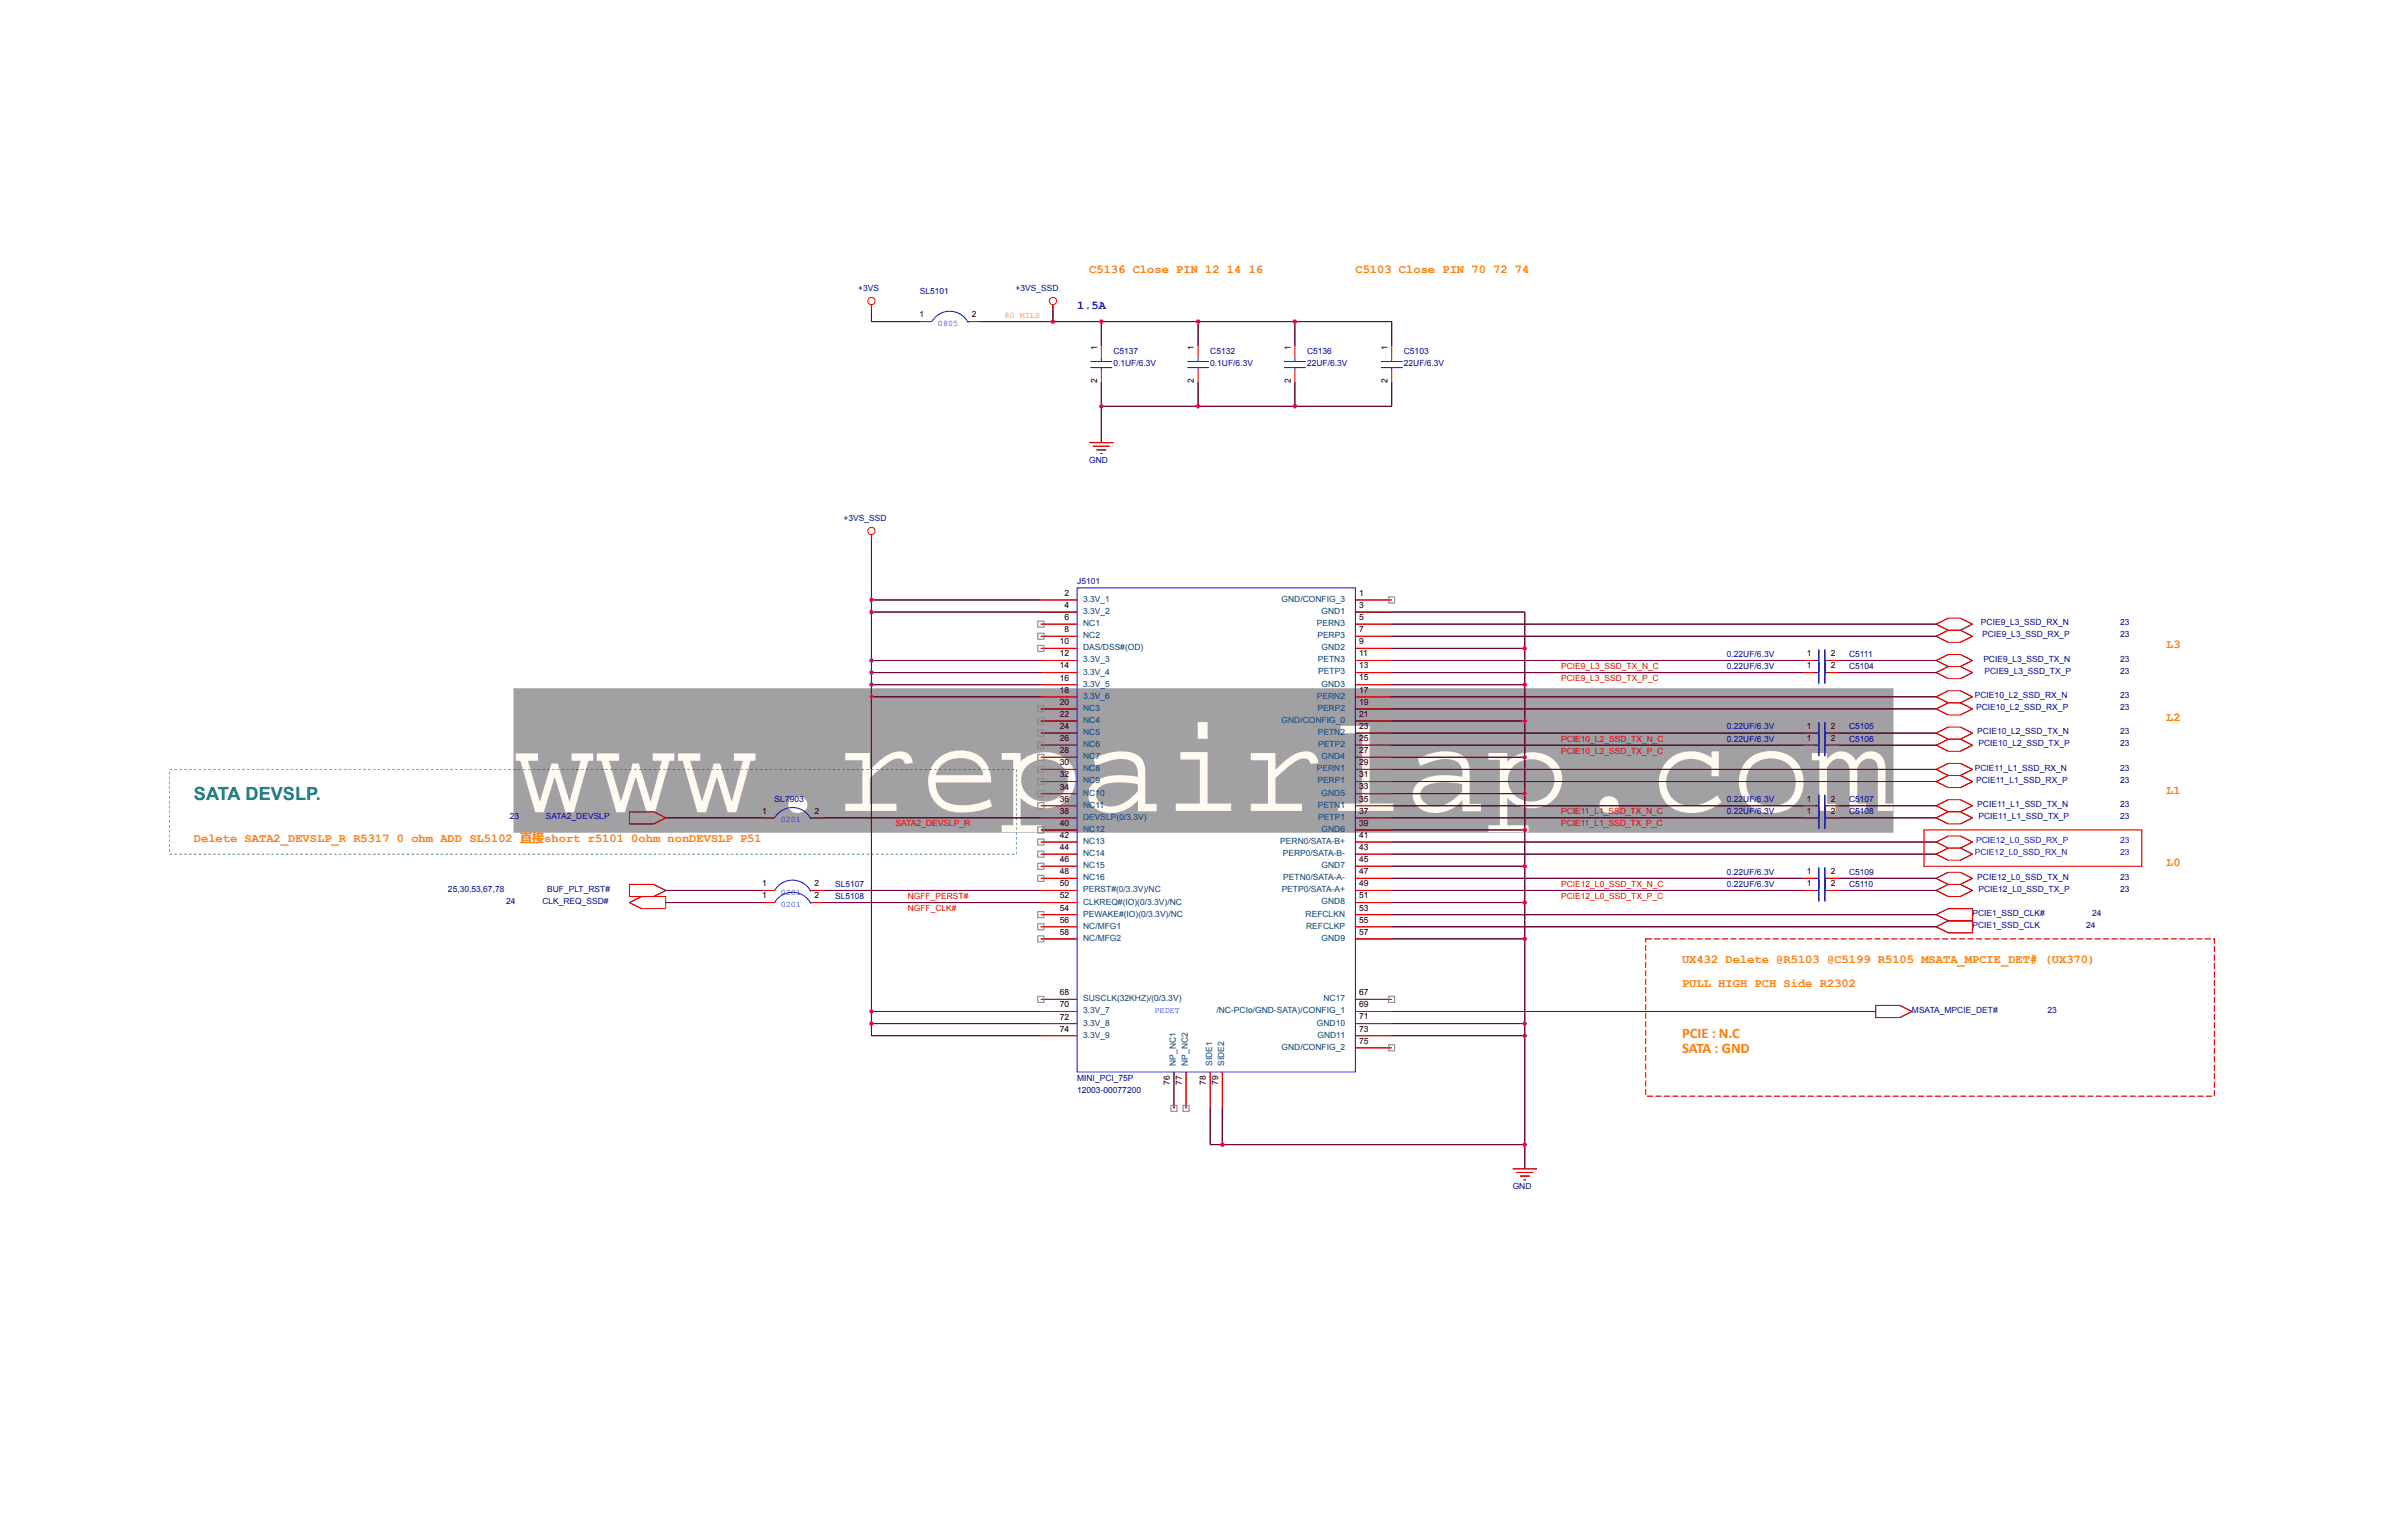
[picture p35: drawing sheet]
<svg xmlns="http://www.w3.org/2000/svg" width="220mm" height="139mm" viewBox="0 0 220 139" stroke-linecap="round" stroke-linejoin="round" font-family="sans-serif">
<defs><g id="words">
<text font-size="12.3" fill="#fffbf0" x="46.9" y="74">www.repairlap.com</text>
<text font-size="1.7" fill="#008080" x="17.7" y="73">SATA DEVSLP.</text>
<g font-size="1.3" fill="#ff8000">
<text x="153.6" y="94.8">PCIE : N.C</text>
<text x="153.6" y="96.1">SATA : GND</text>
</g>
<text font-size="1.1" fill="#00f" x="98.4" y="28.3">1.5A</text>
<g font-size="1.1" fill="#ff8000">
<text x="99.5" y="24.9">C5136 Close PIN 12 14 16</text>
<text x="123.8" y="24.9">C5103 Close PIN 70 72 74</text>
<text x="197.8" y="59.2">L3</text>
<text x="197.8" y="65.8">L2</text>
<text x="17.7" y="76.9">Delete SATA2_DEVSLP_R R5317 0 ohm ADD SL5102 直接short r5101 0ohm nonDEVSLP P51</text>
<text x="197.8" y="72.5">L1</text>
<text x="197.8" y="79.1">L0</text>
<text x="153.6" y="87.9">UX432 Delete @R5103 @C5199 R5105 MSATA_MPCIE_DET# (UX370)</text>
<text x="153.6" y="90.1">PULL HIGH PCH Side R2302</text>
</g>
<g font-size=".8" fill="#0000a0">
<text x="78.4" y="26.6">+3VS</text>
<text x="84" y="26.8">SL5101</text>
<text x="92.7" y="26.6">+3VS_SSD</text>
<text x="101.7" y="32.3">C5137</text>
<text x="101.7" y="33.4">0.1UF/6.3V</text>
<text x="110.5" y="32.3">C5132</text>
<text x="110.5" y="33.4">0.1UF/6.3V</text>
<text x="119.4" y="32.3">C5136</text>
<text x="119.4" y="33.4">22UF/6.3V</text>
<text x="128.2" y="32.3">C5103</text>
<text x="128.2" y="33.4">22UF/6.3V</text>
<text x="77" y="47.6">+3VS_SSD</text>
<text x="99.5" y="42.3">GND</text>
<text x="98.4" y="53.3">J5101</text>
<text x="157.7" y="60">0.22UF/6.3V</text>
<text x="168.9" y="60">C5111</text>
<text x="180.9" y="57.1">PCIE9_L3_SSD_RX_N</text>
<text x="181" y="58.2">PCIE9_L3_SSD_RX_P</text>
<text x="193.6" y="57.1">23</text>
<text x="193.6" y="58.2">23</text>
<text x="157.7" y="61.1">0.22UF/6.3V</text>
<text x="168.9" y="61.1">C5104</text>
<text x="180.4" y="63.7">PCIE10_L2_SSD_RX_N</text>
<text x="180.5" y="64.8">PCIE10_L2_SSD_RX_P</text>
<text x="181.1" y="60.4">PCIE9_L3_SSD_TX_N</text>
<text x="181.2" y="61.5">PCIE9_L3_SSD_TX_P</text>
<text x="193.6" y="61.5">23</text>
<text x="193.6" y="64.8">23</text>
<text x="193.6" y="60.4">23</text>
<text x="193.6" y="63.7">23</text>
<text x="157.7" y="67.7">0.22UF/6.3V</text>
<text x="157.7" y="66.6">0.22UF/6.3V</text>
<text x="168.9" y="67.7">C5106</text>
<text x="168.9" y="66.6">C5105</text>
<text x="180.4" y="70.4">PCIE11_L1_SSD_RX_N</text>
<text x="180.5" y="71.5">PCIE11_L1_SSD_RX_P</text>
<text x="180.6" y="67">PCIE10_L2_SSD_TX_N</text>
<text x="180.7" y="68.1">PCIE10_L2_SSD_TX_P</text>
<text x="193.6" y="71.5">23</text>
<text x="193.6" y="68.1">23</text>
<text x="193.6" y="70.4">23</text>
<text x="193.6" y="67">23</text>
<text x="46.5" y="74.8">23</text>
<text x="49.9" y="74.8">SATA2_DEVSLP</text>
<text x="70.7" y="73.2">SL7903</text>
<text x="157.7" y="73.2">0.22UF/6.3V</text>
<text x="157.7" y="74.3">0.22UF/6.3V</text>
<text x="168.9" y="73.2">C5107</text>
<text x="168.9" y="74.3">C5108</text>
<text x="180.6" y="73.7">PCIE11_L1_SSD_TX_N</text>
<text x="180.7" y="74.8">PCIE11_L1_SSD_TX_P</text>
<text x="193.6" y="74.8">23</text>
<text x="193.6" y="73.7">23</text>
<text x="40.9" y="81.4">25,30,53,67,78</text>
<text x="46.2" y="82.5">24</text>
<text x="49.5" y="82.5">CLK_REQ_SSD#</text>
<text x="50" y="81.4">BUF_PLT_RST#</text>
<text x="76.3" y="82.1">SL5108</text>
<text x="76.3" y="81">SL5107</text>
<text x="157.7" y="79.9">0.22UF/6.3V</text>
<text x="157.7" y="81">0.22UF/6.3V</text>
<text x="168.9" y="79.9">C5109</text>
<text x="168.9" y="81">C5110</text>
<text x="180.1" y="83.6">PCIE1_SSD_CLK#</text>
<text x="180.6" y="80.3">PCIE12_L0_SSD_TX_N</text>
<text x="180.7" y="81.4">PCIE12_L0_SSD_TX_P</text>
<text x="191.1" y="83.6">24</text>
<text x="193.6" y="81.4">23</text>
<text x="193.6" y="80.3">23</text>
<text x="180.1" y="84.7">PCIE1_SSD_CLK</text>
<text x="190.5" y="84.7">24</text>
<text x="174.6" y="92.5">MSATA_MPCIE_DET#</text>
<text x="187" y="92.5">23</text>
<text x="98.4" y="98.6">MINI_PCI_75P</text>
<text x="98.4" y="99.7">12003-00077200</text>
<text x="138.2" y="108.6">GND</text>
</g>
<g font-size=".8">
<text x="84" y="29">1</text>
<text x="88.8" y="29">2</text>
<text x="100.2" y="34.9" transform="rotate(-90 100.2 34.9)">2</text>
<text x="100.2" y="32" transform="rotate(-90 100.2 32)">1</text>
<text x="109" y="34.9" transform="rotate(-90 109 34.9)">2</text>
<text x="109" y="32" transform="rotate(-90 109 32)">1</text>
<text x="117.9" y="34.9" transform="rotate(-90 117.9 34.9)">2</text>
<text x="117.9" y="32" transform="rotate(-90 117.9 32)">1</text>
<text x="126.7" y="34.9" transform="rotate(-90 126.7 34.9)">2</text>
<text x="126.7" y="32" transform="rotate(-90 126.7 32)">1</text>
<text x="96.8" y="58.8">10</text>
<text x="96.8" y="59.9">12</text>
<text x="97.2" y="54.4">2</text>
<text x="97.2" y="55.5">4</text>
<text x="97.2" y="56.6">6</text>
<text x="97.2" y="57.7">8</text>
<text x="124.1" y="54.4">1</text>
<text x="124.1" y="55.5">3</text>
<text x="124.1" y="56.6">5</text>
<text x="124.1" y="57.7">7</text>
<text x="124.1" y="58.8">9</text>
<text x="124.1" y="59.9">11</text>
<text x="165" y="59.9">1</text>
<text x="167.2" y="59.9">2</text>
<text x="96.8" y="61">14</text>
<text x="96.8" y="62.1">16</text>
<text x="96.8" y="63.2">18</text>
<text x="96.8" y="64.3">20</text>
<text x="96.8" y="65.4">22</text>
<text x="124.1" y="61">13</text>
<text x="124.1" y="62.1">15</text>
<text x="124.1" y="63.2">17</text>
<text x="124.1" y="64.3">19</text>
<text x="124.1" y="65.4">21</text>
<text x="165" y="61">1</text>
<text x="167.2" y="61">2</text>
<text x="96.8" y="66.5">24</text>
<text x="96.8" y="67.7">26</text>
<text x="96.8" y="68.8">28</text>
<text x="96.8" y="69.9">30</text>
<text x="96.8" y="71">32</text>
<text x="124.1" y="66.5">23</text>
<text x="124.1" y="67.6">25</text>
<text x="124.1" y="68.8">27</text>
<text x="124.1" y="69.9">29</text>
<text x="124.1" y="71">31</text>
<text x="165" y="67.6">1</text>
<text x="165" y="66.5">1</text>
<text x="167.2" y="67.6">2</text>
<text x="167.2" y="66.5">2</text>
<text x="69.6" y="74.3">1</text>
<text x="74.4" y="74.3">2</text>
<text x="96.8" y="72.1">34</text>
<text x="96.8" y="73.2">36</text>
<text x="96.8" y="74.3">38</text>
<text x="96.8" y="75.4">40</text>
<text x="96.8" y="76.5">42</text>
<text x="96.8" y="77.6">44</text>
<text x="124.1" y="72.1">33</text>
<text x="124.1" y="73.2">35</text>
<text x="124.1" y="74.3">37</text>
<text x="124.1" y="75.4">39</text>
<text x="124.1" y="76.5">41</text>
<text x="124.1" y="77.6">43</text>
<text x="165" y="73.2">1</text>
<text x="165" y="74.3">1</text>
<text x="167.2" y="73.2">2</text>
<text x="167.2" y="74.3">2</text>
<text x="69.6" y="82">1</text>
<text x="69.6" y="80.9">1</text>
<text x="74.4" y="82">2</text>
<text x="74.4" y="80.9">2</text>
<text x="96.8" y="78.7">46</text>
<text x="96.8" y="79.8">48</text>
<text x="96.8" y="80.9">50</text>
<text x="96.8" y="82">52</text>
<text x="96.8" y="83.1">54</text>
<text x="124.1" y="78.7">45</text>
<text x="124.1" y="79.8">47</text>
<text x="124.1" y="80.9">49</text>
<text x="124.1" y="82">51</text>
<text x="124.1" y="83.1">53</text>
<text x="165" y="79.8">1</text>
<text x="165" y="80.9">1</text>
<text x="167.2" y="79.8">2</text>
<text x="167.2" y="80.9">2</text>
<text x="96.8" y="84.2">56</text>
<text x="96.8" y="85.3">58</text>
<text x="124.1" y="84.2">55</text>
<text x="124.1" y="85.3">57</text>
<text x="96.8" y="90.9">68</text>
<text x="96.8" y="92">70</text>
<text x="96.8" y="93.1">72</text>
<text x="96.8" y="94.2">74</text>
<text x="124.1" y="90.9">67</text>
<text x="124.1" y="92">69</text>
<text x="124.1" y="93.1">71</text>
<text x="124.1" y="94.2">73</text>
<text x="124.1" y="95.3">75</text>
<text x="106.8" y="99.1" transform="rotate(-90 106.8 99.1)">76</text>
<text x="107.9" y="99.1" transform="rotate(-90 107.9 99.1)">77</text>
<text x="110.1" y="99.1" transform="rotate(-90 110.1 99.1)">78</text>
<text x="111.2" y="99.1" transform="rotate(-90 111.2 99.1)">79</text>
</g>
<g font-size=".8" fill="#00f">
<text x="85.7" y="29.7">0805</text>
<text x="71.3" y="75">0201</text>
<text x="180.5" y="77">PCIE12_L0_SSD_RX_P</text>
<text x="193.6" y="77">23</text>
<text x="71.3" y="82.8">0201</text>
<text x="71.3" y="81.7">0201</text>
<text x="180.4" y="78.1">PCIE12_L0_SSD_RX_N</text>
<text x="193.6" y="78.1">23</text>
<text x="105.4" y="92.5">PEDET</text>
</g>
<text font-size=".8" fill="#ff8000" x="91.7" y="29">80 MILS</text>
<g font-size=".8" fill="#004080">
<text x="98.9" y="59.4">DAS/DSS#(OD)</text>
<text x="98.9" y="54.9">3.3V_1</text>
<text x="98.9" y="56">3.3V_2</text>
<text x="98.9" y="57.2">NC1</text>
<text x="98.9" y="58.3">NC2</text>
<text x="117" y="54.9">GND/CONFIG_3</text>
<text x="120.3" y="57.1">PERN3</text>
<text x="120.3" y="58.3">PERP3</text>
<text x="120.7" y="56">GND1</text>
<text x="120.7" y="59.4">GND2</text>
<text x="98.9" y="60.5">3.3V_3</text>
<text x="98.9" y="61.6">3.3V_4</text>
<text x="98.9" y="62.7">3.3V_5</text>
<text x="98.9" y="63.8">3.3V_6</text>
<text x="98.9" y="64.9">NC3</text>
<text x="98.9" y="66">NC4</text>
<text x="117" y="66">GND/CONFIG_0</text>
<text x="120.3" y="63.8">PERN2</text>
<text x="120.3" y="64.9">PERP2</text>
<text x="120.4" y="60.5">PETN3</text>
<text x="120.4" y="61.6">PETP3</text>
<text x="120.7" y="62.7">GND3</text>
<text x="98.9" y="67.1">NC5</text>
<text x="98.9" y="68.2">NC6</text>
<text x="98.9" y="69.3">NC7</text>
<text x="98.9" y="70.4">NC8</text>
<text x="98.9" y="71.5">NC9</text>
<text x="120.3" y="70.4">PERN1</text>
<text x="120.3" y="71.5">PERP1</text>
<text x="120.4" y="67.1">PETN2</text>
<text x="120.4" y="68.2">PETP2</text>
<text x="120.7" y="69.3">GND4</text>
<text x="98.9" y="72.6">NC10</text>
<text x="98.9" y="73.7">NC11</text>
<text x="98.9" y="74.8">DEVSLP(0/3.3V)</text>
<text x="98.9" y="75.9">NC12</text>
<text x="98.9" y="77">NC13</text>
<text x="116.9" y="77">PERN0/SATA-B+</text>
<text x="120.4" y="73.7">PETN1</text>
<text x="120.4" y="74.8">PETP1</text>
<text x="120.7" y="72.6">GND5</text>
<text x="120.7" y="75.9">GND6</text>
<text x="98.9" y="78.2">NC14</text>
<text x="98.9" y="79.3">NC15</text>
<text x="98.9" y="80.4">NC16</text>
<text x="98.9" y="81.5">PERST#(0/3.3V)/NC</text>
<text x="98.9" y="82.6">CLKREQ#(IO)(0/3.3V)/NC</text>
<text x="98.9" y="83.7">PEWAKE#(IO)(0/3.3V)/NC</text>
<text x="117.1" y="81.5">PETP0/SATA-A+</text>
<text x="117.2" y="78.1">PERP0/SATA-B-</text>
<text x="117.2" y="80.4">PETN0/SATA-A-</text>
<text x="119.2" y="83.7">REFCLKN</text>
<text x="120.7" y="79.3">GND7</text>
<text x="120.7" y="82.6">GND8</text>
<text x="98.9" y="84.8">NC/MFG1</text>
<text x="98.9" y="85.9">NC/MFG2</text>
<text x="119.3" y="84.8">REFCLKP</text>
<text x="120.7" y="85.9">GND9</text>
<text x="98.9" y="91.4">SUSCLK(32KHZ)/(0/3.3V)</text>
<text x="98.9" y="92.5">3.3V_7</text>
<text x="98.9" y="93.6">3.3V_8</text>
<text x="98.9" y="94.7">3.3V_9</text>
<text x="111.1" y="92.5">/NC-PCIo/GND-SATA)/CONFIG_1</text>
<text x="117" y="95.8">GND/CONFIG_2</text>
<text x="120.3" y="93.6">GND10</text>
<text x="120.3" y="94.7">GND11</text>
<text x="120.9" y="91.4">NC17</text>
<text x="107.4" y="97.3" transform="rotate(-90 107.4 97.3)">NP_NC1</text>
<text x="108.5" y="97.3" transform="rotate(-90 108.5 97.3)">NP_NC2</text>
<text x="110.7" y="97.3" transform="rotate(-90 110.7 97.3)">SIDE1</text>
<text x="111.8" y="97.3" transform="rotate(-90 111.8 97.3)">SIDE2</text>
</g>
<g font-size=".8" fill="#f00">
<text x="142.6" y="62.2">PCIE9_L3_SSD_TX_P_C</text>
<text x="142.6" y="61.1">PCIE9_L3_SSD_TX_N_C</text>
<text x="142.6" y="67.7">PCIE10_L2_SSD_TX_N_C</text>
<text x="142.6" y="68.8">PCIE10_L2_SSD_TX_P_C</text>
<text x="81.8" y="75.4">SATA2_DEVSLP_R</text>
<text x="142.6" y="74.3">PCIE11_L1_SSD_TX_N_C</text>
<text x="142.6" y="75.4">PCIE11_L1_SSD_TX_P_C</text>
<text x="82.9" y="82.1">NGFF_PERST#</text>
<text x="82.9" y="83.2">NGFF_CLK#</text>
<text x="142.6" y="81">PCIE12_L0_SSD_TX_N_C</text>
<text x="142.6" y="82.1">PCIE12_L0_SSD_TX_P_C</text>
</g>
</g></defs>
<path d="M46.9 62.9h126v13.1h-126z" fill="#a1a1a3" stroke="#a1a1a3" stroke-width=".09"/>
<g fill="none" stroke="#00f" stroke-width=".09">
<path d="M85.1 29.4a1.88 1.88 0 0 1 3.3 .1M99.6 33h2M99.6 33.6h2M100.6 32.7v.3M100.6 33.6v.2M108.4 33h2M108.4 33.6h2M109.4 32.7v.3M109.4 33.6v.2M117.3 33h2M117.3 33.6h2M118.3 32.7v.3"/>
<path d="M118.3 33.6v.2M126.1 33h2M126.1 33.6h2M127.1 32.7v.3M127.1 33.6v.2M98.4 53.7h25.4v44.2h-25.4zM166.1 59.3v3.1M166.7 59.3v3.1M70.7 74.7a1.88 1.88 0 0 1 3.4 .1M165.8 68h.3M165.8 60.3h.3M165.8 73.6h.3"/>
<path d="M165.8 61.4h.3M165.8 74.7h.3M165.8 66.9h.3M166.1 65.9v3.1M166.1 72.6v3.1M166.1 79.2v3.1M166.7 65.9v3.1M166.7 72.6v3.1M166.7 79.2v3.1M166.7 68h.2M166.7 60.3h.2M166.7 73.6h.2"/>
<path d="M166.7 61.4h.2M166.7 74.7h.2M166.7 66.9h.2M70.7 82.4a1.88 1.88 0 0 1 3.4 .1M70.7 81.3a1.88 1.88 0 0 1 3.4 .1M165.8 80.2h.3M165.8 81.3h.3M166.7 80.2h.2M166.7 81.3h.2"/>
</g>
<g fill="#000">
<path d="M79.6 28.3v1.1zM79.6 27.8v.5zM84 29.4h1.1zM88.4 29.4h1.1zM96.2 28.3v1.1zM96.2 27.8v.5zM79.6 54.8v1.1zM79.6 48.8v.4zM99.8 40.7h1.6zM100.5 41.4h.2zM100.1 41.1h.9zM176.8 57l1.1-.6z"/>
<path d="M176.8 58.1l1.1-.6zM176.8 57l1.1 .5zM176.8 58.1l1.1 .5zM179 56.4l1.1 .6zM179 57.5l1.1 .6zM179 59.7l1.1 .6zM179 57.5l1.1-.5zM179 58.6l1.1-.5zM57.5 74.1v1.1zM59.7 74.1l1.1 .6zM59.7 75.2l1.1-.5zM69.6 74.7h1.1z"/>
<path d="M74.1 74.7h1.1zM79.6 62.5v1.1zM79.6 61.4v1.1zM79.6 60.3v1.1zM164.7 68h1.1zM164.7 60.3h1.1zM164.7 73.6h1.1zM164.7 61.4h1.1zM164.7 74.7h1.1zM164.7 66.9h1.1zM166.1 67v2zM165.8 68h.3z"/>
<path d="M166.1 59.3v2zM165.8 60.3h.3zM166.1 72.6v2zM165.8 73.6h.3zM166.1 60.4v2zM165.8 61.4h.3zM166.1 73.7v2zM165.8 74.7h.3zM166.1 65.9v2zM165.8 66.9h.3zM166.7 67v2zM166.7 68h.2z"/>
<path d="M166.7 59.3v2zM166.7 60.3h.2zM166.7 72.6v2zM166.7 73.6h.2zM166.7 60.4v2zM166.7 61.4h.2zM166.7 73.7v2zM166.7 74.7h.2zM166.7 65.9v2zM166.7 66.9h.2zM166.9 68h1.1zM166.9 60.3h1.1z"/>
<path d="M166.9 73.6h1.1zM166.9 61.4h1.1zM166.9 74.7h1.1zM166.9 66.9h1.1zM176.8 70.2l1.1-.5zM176.8 71.3l1.1-.5zM176.8 73.6l1.1-.6zM176.8 74.7l1.1-.6zM176.8 76.9l1.1-.6zM176.8 78l1.1-.6zM176.8 60.3l1.1-.6zM176.8 61.4l1.1-.6z"/>
<path d="M176.8 63.6l1.1-.5zM176.8 64.7l1.1-.5zM176.8 66.9l1.1-.5zM176.8 68l1.1-.5zM176.8 70.2l1.1 .6zM176.8 71.3l1.1 .6zM176.8 73.6l1.1 .5zM176.8 74.7l1.1 .5zM176.8 76.9l1.1 .5zM176.8 78l1.1 .5zM176.8 60.3l1.1 .5zM176.8 61.4l1.1 .6z"/>
<path d="M176.8 63.6l1.1 .6zM176.8 64.7l1.1 .6zM176.8 66.9l1.1 .6zM176.8 68l1.1 .6zM179 69.7l1.1 .5zM179 70.8l1.1 .5zM179 73l1.1 .6zM179 74.1l1.1 .6zM179 76.3l1.1 .6zM179 77.4l1.1 .6zM179 79.6l1.1 .6zM179 60.8l1.1 .6z"/>
<path d="M179 63.1l1.1 .5zM179 64.2l1.1 .5zM179 66.4l1.1 .5zM179 67.5l1.1 .5zM179 70.8l1.1-.6zM179 71.9l1.1-.6zM179 74.1l1.1-.5zM179 75.2l1.1-.5zM179 77.4l1.1-.5zM179 78.5l1.1-.5zM179 60.8l1.1-.5zM179 62l1.1-.6z"/>
<path d="M179 64.2l1.1-.6zM179 65.3l1.1-.6zM179 67.5l1.1-.6zM179 68.6l1.1-.6zM57.5 80.7v1.1zM57.5 82.4l1.1-.6zM57.5 82.4l1.1 .5zM59.7 80.7l1.1 .6zM59.7 81.8l1.1-.5zM69.6 82.4h1.1zM69.6 81.3h1.1zM74.1 82.4h1.1z"/>
<path d="M74.1 81.3h1.1zM79.6 92.3v1.1zM79.6 93.4v1.2zM139.3 93.4v1.2zM164.7 80.2h1.1zM164.7 81.3h1.1zM166.1 79.2v2zM165.8 80.2h.3zM166.1 80.3v2zM165.8 81.3h.3zM166.7 79.2v2zM166.7 80.2h.2z"/>
<path d="M166.7 80.3v2zM166.7 81.3h.2zM166.9 80.2h1.1zM166.9 81.3h1.1zM171.3 91.8v1.1zM173.5 91.8l1.1 .5zM173.5 92.9l1.1-.6zM176.8 80.2l1.1-.6zM176.8 81.3l1.1-.6zM176.8 83.5l1.1 .6zM176.8 84.6l1.1 .6zM176.8 80.2l1.1 .5z"/>
<path d="M176.8 81.3l1.1 .5zM176.8 83.5l1.1-.6zM176.8 84.6l1.1-.5zM179 80.7l1.1 .6zM179 80.7l1.1-.5zM179 81.8l1.1-.5zM180.1 82.9v1.2zM180.1 84.1v1.1zM110.5 104.5h1.1zM138.5 107h1.5zM139.1 107.7h.3zM138.8 107.4h.9z"/>
</g>
<g fill="none" stroke="#f00" stroke-width=".09">
<path d="M79.6 27.8v.5M84 29.4h1.1M88.4 29.4h1.1M96.2 27.8v.5M100.6 31.6v1.1M100.6 33.8v1.1M109.4 31.6v1.1M109.4 33.8v1.1M118.3 31.6v1.1M118.3 33.8v1.1M127.1 31.6v1.1M127.1 33.8v1.1"/>
<path d="M79.6 48.8v.4M95.1 54.8h3.3M95.1 55.9h3.3M95.1 57h3.3M95.1 58.1h3.3M95.1 59.2h3.3M99.5 40.4h2.2M99.8 40.7h1.6M100.1 41.1h.9M100.5 41.4h.2M123.8 54.8h3.3M123.8 55.9h3.3"/>
<path d="M123.8 57h3.3M123.8 58.1h3.3M123.8 59.2h3.3M176.8 57l1.1-.6h1.1l1.1 .6-1.1 .5h-1.1zM176.8 58.1l1.1-.6h1.1l1.1 .6-1.1 .5h-1.1zM57.5 74.1h2.2l1.1 .6-1.1 .5h-2.2zM69.6 74.7h1.1M74.1 74.7h1.1M95.1 68h3.3M95.1 60.3h3.3M95.1 61.4h3.3M95.1 62.5h3.3"/>
<path d="M95.1 63.6h3.3M95.1 64.7h3.3M95.1 65.8h3.3M95.1 66.9h3.3M95.1 69.1h3.3M95.1 70.2h3.3M95.1 71.3h3.3M95.1 72.5h3.3M95.1 73.6h3.3M95.1 74.7h3.3M95.1 75.8h3.3M95.1 76.9h3.3"/>
<path d="M95.1 78h3.3M95.1 79.1h3.3M123.8 68h3.3M123.8 60.3h3.3M123.8 61.4h3.3M123.8 62.5h3.3M123.8 63.6h3.3M123.8 64.7h3.3M123.8 65.8h3.3M123.8 66.9h3.3M123.8 69.1h3.3M123.8 70.2h3.3"/>
<path d="M123.8 71.3h3.3M123.8 72.5h3.3M123.8 73.6h3.3M123.8 74.7h3.3M123.8 75.8h3.3M123.8 76.9h3.3M123.8 78h3.3M123.8 79.1h3.3M164.7 68h1.1M164.7 60.3h1.1M164.7 61.4h1.1M164.7 66.9h1.1"/>
<path d="M164.7 73.6h1.1M164.7 74.7h1.1M166.9 68h1.1M166.9 60.3h1.1M166.9 61.4h1.1M166.9 66.9h1.1M166.9 73.6h1.1M166.9 74.7h1.1M176.8 70.2l1.1-.5h1.1l1.1 .5-1.1 .6h-1.1zM176.8 71.3l1.1-.5h1.1l1.1 .5-1.1 .6h-1.1zM176.8 73.6l1.1-.6h1.1l1.1 .6-1.1 .5h-1.1zM176.8 74.7l1.1-.6h1.1l1.1 .6-1.1 .5h-1.1z"/>
<path d="M176.8 76.9l1.1-.6h1.1l1.1 .6-1.1 .5h-1.1zM176.8 78l1.1-.6h1.1l1.1 .6-1.1 .5h-1.1zM176.8 60.3l1.1-.6h1.1l1.1 .6-1.1 .5h-1.1zM176.8 61.4l1.1-.6h1.1l1.1 .6-1.1 .6h-1.1zM176.8 63.6l1.1-.5h1.1l1.1 .5-1.1 .6h-1.1zM176.8 64.7l1.1-.5h1.1l1.1 .5-1.1 .6h-1.1zM176.8 66.9l1.1-.5h1.1l1.1 .5-1.1 .6h-1.1zM176.8 68l1.1-.5h1.1l1.1 .5-1.1 .6h-1.1zM57.5 80.7h2.2l1.1 .6-1.1 .5h-2.2zM57.5 82.4l1.1-.6h2.2v1.1h-2.2zM69.6 82.4h1.1M69.6 81.3h1.1"/>
<path d="M74.1 82.4h1.1M74.1 81.3h1.1M95.1 82.4h3.3M95.1 80.2h3.3M95.1 81.3h3.3M95.1 83.5h3.3M95.1 84.6h3.3M95.1 85.7h3.3M95.1 91.2h3.3M95.1 92.3h3.3M95.1 93.4h3.3M95.1 94.6h3.3"/>
<path d="M107.2 97.9v3.3M108.3 97.9v3.3M110.5 97.9v3.3M111.6 97.9v3.3M123.8 82.4h3.3M123.8 80.2h3.3M123.8 81.3h3.3M123.8 83.5h3.3M123.8 84.6h3.3M123.8 85.7h3.3M123.8 91.2h3.3M123.8 92.3h3.3"/>
<path d="M123.8 93.4h3.3M123.8 94.6h3.3M123.8 95.7h3.3M164.7 80.2h1.1M164.7 81.3h1.1M166.9 80.2h1.1M166.9 81.3h1.1M171.3 91.8h2.2l1.1 .5-1.1 .6h-2.2zM176.8 80.2l1.1-.6h1.1l1.1 .6-1.1 .5h-1.1zM176.8 81.3l1.1-.6h1.1l1.1 .6-1.1 .5h-1.1zM176.8 83.5l1.1-.6h2.2v2.3h-2.2l-1.1-.6 1.1-.5zM177.9 84.1h2.2"/>
<path d="M138.2 106.7h2.2M138.5 107h1.5M138.8 107.4h.9M139.1 107.7h.3"/>
<circle cx="79.6" cy="27.5" r=".33"/>
<circle cx="96.2" cy="27.5" r=".33"/>
<circle cx="79.6" cy="48.5" r=".33"/>
</g>
<g fill="none" stroke="#000" stroke-width=".09">
<path d="M79.6 29.4h4.4M89.5 29.4h37.6v2.2M100.6 29.4v2.2M100.6 34.9v5.5M109.4 29.4v2.2M109.4 34.9v2.2M118.3 29.4v2.2M118.3 34.9v2.2M127.1 34.9v2.2h-26.5M79.6 49.2v5.6h18.8M95.1 57h3.3M95.1 58.1h3.3"/>
<path d="M95.1 59.2h3.3M98.4 55.9h-18.8v4.4h18.8M99.5 40.4h2.2M123.8 54.8h3.3M123.8 55.9h15.5v37.5h-15.5M139.3 59.2h-15.5M176.8 57h-53M176.8 58.1h-53M57.5 74.1h2.2M57.5 75.2h2.2M60.8 74.7h8.8M75.2 74.7h23.2"/>
<path d="M79.6 61.4h18.8M79.6 62.5h18.8M95.1 64.7h3.3M95.1 65.8h3.3M95.1 66.9h3.3M95.1 68h3.3M95.1 69.1h3.3M95.1 70.2h3.3M95.1 71.3h3.3M95.1 72.5h3.3M95.1 73.6h3.3M95.1 75.8h3.3"/>
<path d="M95.1 76.9h3.3M95.1 78h3.3M95.1 79.1h3.3M98.4 63.6h-18.8v28.7h18.8M139.3 62.5h-15.5M139.3 65.8h-15.5M139.3 69.1h-15.5M139.3 72.5h-15.5M139.3 75.8h-15.5M139.3 79.1h-15.5M164.7 60.3h-40.9M164.7 61.4h-40.9"/>
<path d="M164.7 66.9h-40.9M164.7 68h-40.9M164.7 73.6h-40.9M164.7 74.7h-40.9M168 60.3h8.8M168 61.4h8.8M168 66.9h8.8M168 68h8.8M168 73.6h8.8M168 74.7h8.8M176.8 63.6h-53M176.8 64.7h-53"/>
<path d="M176.8 70.2h-53M176.8 71.3h-53M176.8 76.9h-53M176.8 78h-53M57.5 80.7h2.2M57.5 81.8h2.2M60.8 81.3h8.8M60.8 82.4h8.8M75.2 81.3h23.2M75.2 82.4h23.2M79.6 93.4h18.8M79.6 94.6h18.8"/>
<path d="M95.1 80.2h3.3M95.1 83.5h3.3M95.1 84.6h3.3M95.1 85.7h3.3M95.1 91.2h3.3M107.2 97.9v3.3M108.3 97.9v3.3M110.5 97.9v6.6M111.6 97.9v6.6h27.7M123.8 91.2h3.3M123.8 94.6h15.5v12.1M123.8 95.7h3.3"/>
<path d="M139.3 82.4h-15.5M139.3 85.7h-15.5M164.7 80.2h-40.9M164.7 81.3h-40.9M168 80.2h8.8M168 81.3h8.8M171.3 92.3h-47.5M171.3 91.8h2.2M171.3 92.9h2.2M176.8 83.5h-53M176.8 84.6h-53M177.9 84.1h2.2"/>
<path d="M177.9 85.2h2.2M177.9 82.9h2.2M138.2 106.7h2.2"/>
</g>
<g fill="none" stroke="#808080" stroke-width=".09">
<path d="M94.8 56.7h.5v.6h-.5zM94.8 57.8h.5v.6h-.5zM94.8 58.9h.5v.6h-.5zM126.8 54.5h.6v.5h-.6zM94.8 64.4h.5v.6h-.5zM94.8 65.5h.5v.6h-.5zM94.8 66.7h.5v.5h-.5zM94.8 67.8h.5v.5h-.5zM94.8 68.9h.5v.5h-.5zM94.8 70h.5v.5h-.5zM94.8 71.1h.5v.5h-.5zM94.8 72.2h.5v.5h-.5z"/>
<path d="M94.8 73.3h.5v.5h-.5zM94.8 75.5h.5v.5h-.5zM94.8 76.6h.5v.5h-.5zM94.8 77.7h.5v.6h-.5zM94.8 78.8h.5v.6h-.5zM94.8 79.9h.5v.6h-.5zM94.8 83.2h.5v.6h-.5zM94.8 84.3h.5v.6h-.5zM94.8 85.4h.5v.6h-.5zM94.8 91h.5v.5h-.5zM126.8 91h.6v.5h-.6zM126.8 95.4h.6v.5h-.6z"/>
<path d="M106.9 100.9h.6v.6h-.6zM108 100.9h.6v.6h-.6z"/>
</g>
<g fill="none" stroke="#800040" stroke-width=".09">
<path d="M79.6 28.3v1.1h4.4M89.5 29.4h37.6v2.2M96.2 28.3v1.1M100.6 29.4v2.2M100.6 34.9v5.5M109.4 29.4v2.2M109.4 34.9v2.2M118.3 29.4v2.2M118.3 34.9v2.2M127.1 34.9v2.2h-26.5M79.6 55.9h15.5M79.6 49.2v45.4h15.5"/>
<path d="M79.6 54.8h15.5M127.1 55.9h12.2v50.8M127.1 57h49.7M127.1 58.1h49.7M127.1 59.2h12.2M60.8 74.7h8.8M75.2 74.7h19.9M79.6 63.6h15.5M79.6 60.3h15.5M79.6 61.4h15.5M79.6 62.5h15.5M127.1 60.3h37.6"/>
<path d="M127.1 61.4h37.6M127.1 66.9h37.6M127.1 68h37.6M127.1 73.6h37.6M127.1 74.7h37.6M127.1 78h49.7M127.1 76.9h49.7M127.1 75.8h12.2M127.1 72.5h12.2M127.1 69.1h12.2M127.1 79.1h12.2M127.1 70.2h49.7"/>
<path d="M127.1 71.3h49.7M127.1 63.6h49.7M127.1 64.7h49.7M127.1 62.5h12.2M127.1 65.8h12.2M168 60.3h8.8M168 61.4h8.8M168 66.9h8.8M168 68h8.8M168 73.6h8.8M168 74.7h8.8M60.8 81.3h8.8"/>
<path d="M60.8 82.4h8.8M75.2 81.3h19.9M75.2 82.4h19.9M79.6 92.3h15.5M79.6 93.4h15.5M127.1 80.2h37.6M127.1 81.3h37.6M127.1 82.4h12.2M127.1 85.7h12.2M127.1 83.5h49.7M127.1 84.6h49.7M127.1 92.3h44.2"/>
<path d="M127.1 93.4h12.2M127.1 94.6h12.2M168 80.2h8.8M168 81.3h8.8M110.5 101.2v3.3h28.8M111.6 101.2v3.3"/>
</g>
<g fill="#f0f">
<circle cx="139.3" cy="85.7" r=".22"/>
<circle cx="139.3" cy="82.4" r=".22"/>
<circle cx="139.3" cy="72.5" r=".22"/>
<circle cx="139.3" cy="69.1" r=".22"/>
<circle cx="139.3" cy="79.1" r=".22"/>
<circle cx="139.3" cy="75.8" r=".22"/>
<circle cx="139.3" cy="93.4" r=".22"/>
<circle cx="139.3" cy="59.2" r=".22"/>
<circle cx="100.6" cy="37.1" r=".22"/>
<circle cx="118.3" cy="37.1" r=".22"/>
<circle cx="109.4" cy="37.1" r=".22"/>
<circle cx="109.4" cy="29.4" r=".22"/>
<circle cx="118.3" cy="29.4" r=".22"/>
<circle cx="139.3" cy="62.5" r=".22"/>
<circle cx="139.3" cy="65.8" r=".22"/>
<circle cx="111.6" cy="104.5" r=".22"/>
<circle cx="139.3" cy="94.6" r=".22"/>
<circle cx="139.3" cy="104.5" r=".22"/>
<circle cx="96.2" cy="29.4" r=".22"/>
<circle cx="100.6" cy="29.4" r=".22"/>
<circle cx="79.6" cy="93.4" r=".22"/>
<circle cx="79.6" cy="55.9" r=".22"/>
<circle cx="79.6" cy="60.3" r=".22"/>
<circle cx="79.6" cy="54.8" r=".22"/>
<circle cx="79.6" cy="63.6" r=".22"/>
<circle cx="79.6" cy="92.3" r=".22"/>
<circle cx="79.6" cy="62.5" r=".22"/>
<circle cx="79.6" cy="61.4" r=".22"/>
</g>
<path d="M175.7 75.8h19.9v3.3h-19.9z" fill="none" stroke="#f00" stroke-width=".11"/>
<path d="M151.1 85.7h.5v.1h-.5zM151.9 85.7h.5v.1h-.5zM152.6 85.7h.6v.1h-.6zM153.4 85.7h.5v.1h-.5zM154.2 85.7h.5v.1h-.5zM154.9 85.7h.6v.1h-.6zM155.7 85.7h.6v.1h-.6zM156.5 85.7h.5v.1h-.5zM157.3 85.7h.5v.1h-.5zM158 85.7h.6v.1h-.6zM158.8 85.7h.6v.1h-.6zM159.6 85.7h.5v.1h-.5zM160.4 85.7h.5v.1h-.5zM161.1 85.7h.6v.1h-.6zM161.9 85.7h.6v.1h-.6zM162.7 85.7h.5v.1h-.5zM163.5 85.7h.5v.1h-.5zM164.2 85.7h.6v.1h-.6zM165 85.7h.6v.1h-.6zM165.8 85.7h.5v.1h-.5zM166.5 85.7h.6v.1h-.6zM167.3 85.7h.6v.1h-.6zM168.1 85.7h.5v.1h-.5zM168.9 85.7h.5v.1h-.5zM169.6 85.7h.6v.1h-.6zM170.4 85.7h.6v.1h-.6zM171.2 85.7h.5v.1h-.5zM172 85.7h.5v.1h-.5zM172.7 85.7h.6v.1h-.6zM173.5 85.7h.6v.1h-.6zM174.3 85.7h.5v.1h-.5zM175.1 85.7h.5v.1h-.5zM175.8 85.7h.6v.1h-.6zM176.6 85.7h.6v.1h-.6zM177.4 85.7h.5v.1h-.5zM178.1 85.7h.6v.1h-.6zM178.9 85.7h.6v.1h-.6zM179.7 85.7h.5v.1h-.5zM180.5 85.7h.5v.1h-.5zM181.2 85.7h.6v.1h-.6zM182 85.7h.6v.1h-.6zM182.8 85.7h.5v.1h-.5zM183.6 85.7h.5v.1h-.5zM184.3 85.7h.6v.1h-.6zM185.1 85.7h.6v.1h-.6zM185.9 85.7h.5v.1h-.5zM186.7 85.7h.5v.1h-.5zM187.4 85.7h.6v.1h-.6zM188.2 85.7h.6v.1h-.6zM189 85.7h.5v.1h-.5zM189.8 85.7h.5v.1h-.5zM190.5 85.7h.6v.1h-.6zM191.3 85.7h.6v.1h-.6zM192.1 85.7h.5v.1h-.5zM192.8 85.7h.6v.1h-.6zM193.6 85.7h.6v.1h-.6zM194.4 85.7h.5v.1h-.5zM195.2 85.7h.5v.1h-.5zM195.9 85.7h.6v.1h-.6zM196.7 85.7h.6v.1h-.6zM197.5 85.7h.5v.1h-.5zM198.3 85.7h.5v.1h-.5zM199 85.7h.6v.1h-.6zM199.8 85.7h.6v.1h-.6zM200.6 85.7h.5v.1h-.5zM201.4 85.7h.5v.1h-.5zM202.1 85.7h.2v.5h-.1v-.5l-.1 .1zM202.2 86.4h.1v.5h-.1zM202.2 87.1h.1v.6h-.1zM202.2 87.9h.1v.6h-.1zM202.2 88.7h.1v.5h-.1zM202.2 89.5h.1v.5h-.1zM202.2 90.2h.1v.6h-.1zM202.2 91h.1v.6h-.1zM202.2 91.8h.1v.5h-.1zM202.2 92.6h.1v.5h-.1zM202.2 93.3h.1v.6h-.1zM202.2 94.1h.1v.6h-.1zM202.2 94.9h.1v.5h-.1zM202.2 95.7h.1v.5h-.1zM202.2 96.4h.1v.6h-.1zM202.2 97.2h.1v.6h-.1zM202.2 98h.1v.5h-.1zM202.2 98.7h.1v.6h-.1zM202.2 99.5h.1v.6h-.1zM201.5 100h.5v.1h-.5zM200.7 100h.5v.1h-.5zM199.9 100h.6v.1h-.6zM199.1 100h.6v.1h-.6zM198.4 100h.5v.1h-.5zM197.6 100h.5v.1h-.5zM196.8 100h.6v.1h-.6zM196 100h.6v.1h-.6zM195.3 100h.5v.1h-.5zM194.5 100h.6v.1h-.6zM193.7 100h.6v.1h-.6zM193 100h.5v.1h-.5zM192.2 100h.5v.1h-.5zM191.4 100h.6v.1h-.6zM190.6 100h.6v.1h-.6zM189.9 100h.5v.1h-.5zM189.1 100h.5v.1h-.5zM188.3 100h.6v.1h-.6zM187.5 100h.6v.1h-.6zM186.8 100h.5v.1h-.5zM186 100h.5v.1h-.5zM185.2 100h.6v.1h-.6zM184.4 100h.6v.1h-.6zM183.7 100h.5v.1h-.5zM182.9 100h.6v.1h-.6zM182.1 100h.6v.1h-.6zM181.4 100h.5v.1h-.5zM180.6 100h.5v.1h-.5zM179.8 100h.6v.1h-.6zM179 100h.6v.1h-.6zM178.3 100h.5v.1h-.5zM177.5 100h.5v.1h-.5zM176.7 100h.6v.1h-.6zM175.9 100h.6v.1h-.6zM175.2 100h.5v.1h-.5zM174.4 100h.5v.1h-.5zM173.6 100h.6v.1h-.6zM172.8 100h.6v.1h-.6zM172.1 100h.5v.1h-.5zM171.3 100h.6v.1h-.6zM170.5 100h.6v.1h-.6zM169.8 100h.5v.1h-.5zM169 100h.5v.1h-.5zM168.2 100h.6v.1h-.6zM167.4 100h.6v.1h-.6zM166.7 100h.5v.1h-.5zM165.9 100h.5v.1h-.5zM165.1 100h.6v.1h-.6zM164.3 100h.6v.1h-.6zM163.6 100h.5v.1h-.5zM162.8 100h.5v.1h-.5zM162 100h.6v.1h-.6zM161.2 100h.6v.1h-.6zM160.5 100h.5v.1h-.5zM159.7 100h.5v.1h-.5zM158.9 100h.6v.1h-.6zM158.1 100h.6v.1h-.6zM157.4 100h.5v.1h-.5zM156.6 100h.6v.1h-.6zM155.8 100h.6v.1h-.6zM155.1 100h.5v.1h-.5zM154.3 100h.5v.1h-.5zM153.5 100h.6v.1h-.6zM152.7 100h.6v.1h-.6zM152 100h.5v.1h-.5zM151.2 100h.5v.1h-.5zM150.4 100h.6v.1h-.6zM150.2 99.4h.2v.6h-.2zM150.2 98.6h.2v.6h-.2zM150.2 97.9h.2v.5h-.2zM150.2 97.1h.2v.5h-.2zM150.2 96.3h.2v.6h-.2zM150.2 95.5h.2v.6h-.2zM150.2 94.8h.2v.5h-.2zM150.2 94h.2v.6h-.2zM150.2 93.2h.2v.6h-.2zM150.2 92.5h.2v.5h-.2zM150.2 91.7h.2v.5h-.2zM150.2 90.9h.2v.6h-.2zM150.2 90.1h.2v.6h-.2zM150.2 89.4h.2v.5h-.2zM150.2 88.6h.2v.5h-.2zM150.2 87.8h.2v.6h-.2zM150.2 87h.2v.6h-.2zM150.2 86.3h.2v.5h-.2zM150.2 85.7h.7v.1l-.6-.1 .1 .3h-.2z" fill="#f00"/>
<path d="M15.9 70.2l.3 .1zM16.4 70.2l.2 .1zM16.8 70.2l.2 .1zM17.3 70.2l.2 .1zM17.7 70.2l.2 .1zM18.2 70.2l.2 .1zM18.6 70.2l.2 .1zM19 70.2l.3 .1zM19.5 70.2l.2 .1zM19.9 70.2l.2 .1zM20.4 70.2l.2 .1zM20.8 70.2l.2 .1zM21.2 70.2l.3 .1zM21.7 70.2l.2 .1zM22.1 70.2l.2 .1zM22.6 70.2l.2 .1zM23 70.2l.2 .1zM23.5 70.2l.2 .1zM23.9 70.2l.2 .1zM24.3 70.2l.3 .1zM24.8 70.2l.2 .1zM25.2 70.2l.2 .1zM25.7 70.2l.2 .1zM26.1 70.2l.2 .1zM26.5 70.2l.3 .1zM27 70.2l.2 .1zM27.4 70.2l.3 .1zM27.9 70.2l.2 .1zM28.3 70.2l.2 .1zM28.8 70.2l.2 .1zM29.2 70.2l.2 .1zM29.6 70.2l.3 .1zM30.1 70.2l.2 .1zM30.5 70.2l.2 .1zM31 70.2l.2 .1zM31.4 70.2l.2 .1zM31.9 70.2l.2 .1zM32.3 70.2l.2 .1zM32.7 70.2l.3 .1zM33.2 70.2l.2 .1zM33.6 70.2l.2 .1zM34.1 70.2l.2 .1zM34.5 70.2l.2 .1zM34.9 70.2l.3 .1zM35.4 70.2l.2 .1zM35.8 70.2l.3 .1zM36.3 70.2l.2 .1zM36.7 70.2l.2 .1zM37.2 70.2l.2 .1zM37.6 70.2l.2 .1zM38 70.2l.3 .1zM38.5 70.2l.2 .1zM38.9 70.2l.2 .1zM39.4 70.2l.2 .1zM39.8 70.2l.2 .1zM40.2 70.2l.3 .1zM40.7 70.2l.2 .1zM41.1 70.2l.3 .1zM41.6 70.2l.2 .1zM42 70.2l.2 .1zM42.5 70.2l.2 .1zM42.9 70.2l.2 .1zM43.3 70.2l.3 .1zM43.8 70.2l.2 .1zM44.2 70.2l.2 .1zM44.7 70.2l.2 .1zM45.1 70.2l.2 .1zM45.6 70.2l.2 .1zM46 70.2l.2 .1zM46.4 70.2l.3 .1zM46.9 70.2l.2 .1zM47.3 70.2l.2 .1zM47.8 70.2l.2 .1zM48.2 70.2l.2 .1zM48.6 70.2l.3 .1zM49.1 70.2l.2 .1zM49.5 70.2l.3 .1zM50 70.2l.2 .1zM50.4 70.2l.2 .1zM50.9 70.2l.2 .1zM51.3 70.2l.2 .1zM51.7 70.2l.3 .1zM52.2 70.2l.2 .1zM52.6 70.2l.2 .1zM53.1 70.2l.2 .1zM53.5 70.2l.2 .1zM54 70.2l.2 .1zM54.4 70.2l.2 .1zM54.8 70.2l.3 .1zM55.3 70.2l.2 .1zM55.7 70.2l.2 .1zM56.2 70.2l.2 .1zM56.6 70.2l.2 .1zM57 70.2l.3 .1zM57.5 70.2l.2 .1zM57.9 70.2l.2 .1zM58.4 70.2l.2 .1zM58.8 70.2l.2 .1zM59.3 70.2l.2 .1zM59.7 70.2l.2 .1zM60.1 70.2l.3 .1zM60.6 70.2l.2 .1zM61 70.2l.2 .1zM61.5 70.2l.2 .1zM61.9 70.2l.2 .1zM62.3 70.2l.3 .1zM62.8 70.2l.2 .1zM63.2 70.2l.3 .1zM63.7 70.2l.2 .1zM64.1 70.2l.2 .1zM64.6 70.2l.2 .1zM65 70.2l.2 .1zM65.4 70.2l.3 .1zM65.9 70.2l.2 .1zM66.3 70.2l.2 .1zM66.8 70.2l.2 .1zM67.2 70.2l.2 .1zM67.7 70.2l.2 .1zM68.1 70.2l.2 .1zM68.5 70.2l.3 .1zM69 70.2l.2 .1zM69.4 70.2l.2 .1zM69.9 70.2l.2 .1zM70.3 70.2l.2 .1zM70.7 70.2l.3 .1zM71.2 70.2l.2 .1zM71.6 70.2l.3 .1zM72.1 70.2l.2 .1zM72.5 70.2l.2 .1zM73 70.2l.2 .1zM73.4 70.2l.2 .1zM73.8 70.2l.3 .1zM74.3 70.2l.2 .1zM74.7 70.2l.2 .1zM75.2 70.2l.2 .1zM75.6 70.2l.2 .1zM76.1 70.2l.2 .1zM76.5 70.2l.2 .1zM76.9 70.2l.3 .1zM77.4 70.2l.2 .1zM77.8 70.2l.2 .1zM78.3 70.2l.2 .1zM78.7 70.2l.2 .1zM79.1 70.2l.3 .1zM79.6 70.2l.2 .1zM80 70.2l.2 .1zM80.5 70.2l.2 .1zM80.9 70.2l.2 .1zM81.4 70.2l.2 .1zM81.8 70.2l.2 .1zM82.2 70.2l.3 .1zM82.7 70.2l.2 .1zM83.1 70.2l.2 .1zM83.6 70.2l.2 .1zM84 70.2l.2 .1zM84.4 70.2l.3 .1zM84.9 70.2l.2 .1zM85.3 70.2l.3 .1zM85.8 70.2l.2 .1zM86.2 70.2l.2 .1zM86.7 70.2l.2 .1zM87.1 70.2l.2 .1zM87.5 70.2l.3 .1zM88 70.2l.2 .1zM88.4 70.2l.2 .1zM88.9 70.2l.2 .1zM89.3 70.2l.2 .1zM89.8 70.2l.2 .1zM90.2 70.2l.2 .1zM90.6 70.2l.3 .1zM91.1 70.2l.2 .1zM91.5 70.2l.2 .1zM92 70.2l.2 .1zM92.4 70.2l.2 .1zM92.8 70.2l.1 .3zM92.8 70.7l.1 .2zM92.8 71.1l.1 .2zM92.8 71.6l.1 .2zM92.8 72l.1 .2zM92.8 72.5l.1 .2zM92.8 72.9l.1 .2zM92.8 73.3l.1 .3zM92.8 73.8l.1 .2zM92.8 74.2l.1 .2zM92.8 74.7l.1 .2zM92.8 75.1l.1 .2zM92.8 75.5l.1 .3zM92.8 76l.1 .2zM92.8 76.4l.1 .2zM92.8 76.9l.1 .2zM92.8 77.3l.1 .2zM92.8 77.8l.1 .2zM92.4 77.9l.2 .1zM92 77.9l.2 .1zM91.5 77.9l.2 .1zM91.1 77.9l.2 .1zM90.6 77.9l.3 .1zM90.2 77.9l.2 .1zM89.8 77.9l.2 .1zM89.3 77.9l.2 .1zM88.9 77.9l.2 .1zM88.4 77.9l.2 .1zM88 77.9l.2 .1zM87.5 77.9l.3 .1zM87.1 77.9l.2 .1zM86.7 77.9l.2 .1zM86.2 77.9l.2 .1zM85.8 77.9l.2 .1zM85.3 77.9l.3 .1zM84.9 77.9l.2 .1zM84.4 77.9l.3 .1zM84 77.9l.2 .1zM83.6 77.9l.2 .1zM83.1 77.9l.2 .1zM82.7 77.9l.2 .1zM82.2 77.9l.3 .1zM81.8 77.9l.2 .1zM81.4 77.9l.2 .1zM80.9 77.9l.2 .1zM80.5 77.9l.2 .1zM80 77.9l.2 .1zM79.6 77.9l.2 .1zM79.1 77.9l.3 .1zM78.7 77.9l.2 .1zM78.3 77.9l.2 .1zM77.8 77.9l.2 .1zM77.4 77.9l.2 .1zM76.9 77.9l.3 .1zM76.5 77.9l.2 .1zM76.1 77.9l.2 .1zM75.6 77.9l.2 .1zM75.2 77.9l.2 .1zM74.7 77.9l.2 .1zM74.3 77.9l.2 .1zM73.8 77.9l.3 .1zM73.4 77.9l.2 .1zM73 77.9l.2 .1zM72.5 77.9l.2 .1zM72.1 77.9l.2 .1zM71.6 77.9l.3 .1zM71.2 77.9l.2 .1zM70.7 77.9l.3 .1zM70.3 77.9l.2 .1zM69.9 77.9l.2 .1zM69.4 77.9l.2 .1zM69 77.9l.2 .1zM68.5 77.9l.3 .1zM68.1 77.9l.2 .1zM67.7 77.9l.2 .1zM67.2 77.9l.2 .1zM66.8 77.9l.2 .1zM66.3 77.9l.2 .1zM65.9 77.9l.2 .1zM65.4 77.9l.3 .1zM65 77.9l.2 .1zM64.6 77.9l.2 .1zM64.1 77.9l.2 .1zM63.7 77.9l.2 .1zM63.2 77.9l.3 .1zM62.8 77.9l.2 .1zM62.3 77.9l.3 .1zM61.9 77.9l.2 .1zM61.5 77.9l.2 .1zM61 77.9l.2 .1zM60.6 77.9l.2 .1zM60.1 77.9l.3 .1zM59.7 77.9l.2 .1zM59.3 77.9l.2 .1zM58.8 77.9l.2 .1zM58.4 77.9l.2 .1zM57.9 77.9l.2 .1zM57.5 77.9l.2 .1zM57 77.9l.3 .1zM56.6 77.9l.2 .1zM56.2 77.9l.2 .1zM55.7 77.9l.2 .1zM55.3 77.9l.2 .1zM54.8 77.9l.3 .1zM54.4 77.9l.2 .1zM54 77.9l.2 .1zM53.5 77.9l.2 .1zM53.1 77.9l.2 .1zM52.6 77.9l.2 .1zM52.2 77.9l.2 .1zM51.7 77.9l.3 .1zM51.3 77.9l.2 .1zM50.9 77.9l.2 .1zM50.4 77.9l.2 .1zM50 77.9l.2 .1zM49.5 77.9l.3 .1zM49.1 77.9l.2 .1zM48.6 77.9l.3 .1zM48.2 77.9l.2 .1zM47.8 77.9l.2 .1zM47.3 77.9l.2 .1zM46.9 77.9l.2 .1zM46.4 77.9l.3 .1zM46 77.9l.2 .1zM45.6 77.9l.2 .1zM45.1 77.9l.2 .1zM44.7 77.9l.2 .1zM44.2 77.9l.2 .1zM43.8 77.9l.2 .1zM43.3 77.9l.3 .1zM42.9 77.9l.2 .1zM42.5 77.9l.2 .1zM42 77.9l.2 .1zM41.6 77.9l.2 .1zM41.1 77.9l.3 .1zM40.7 77.9l.2 .1zM40.2 77.9l.3 .1zM39.8 77.9l.2 .1zM39.4 77.9l.2 .1zM38.9 77.9l.2 .1zM38.5 77.9l.2 .1zM38 77.9l.3 .1zM37.6 77.9l.2 .1zM37.2 77.9l.2 .1zM36.7 77.9l.2 .1zM36.3 77.9l.2 .1zM35.8 77.9l.3 .1zM35.4 77.9l.2 .1zM34.9 77.9l.3 .1zM34.5 77.9l.2 .1zM34.1 77.9l.2 .1zM33.6 77.9l.2 .1zM33.2 77.9l.2 .1zM32.7 77.9l.3 .1zM32.3 77.9l.2 .1zM31.9 77.9l.2 .1zM31.4 77.9l.2 .1zM31 77.9l.2 .1zM30.5 77.9l.2 .1zM30.1 77.9l.2 .1zM29.6 77.9l.3 .1zM29.2 77.9l.2 .1zM28.8 77.9l.2 .1zM28.3 77.9l.2 .1zM27.9 77.9l.2 .1zM27.4 77.9l.3 .1zM27 77.9l.2 .1zM26.5 77.9l.3 .1zM26.1 77.9l.2 .1zM25.7 77.9l.2 .1zM25.2 77.9l.2 .1zM24.8 77.9l.2 .1zM24.3 77.9l.3 .1zM23.9 77.9l.2 .1zM23.5 77.9l.2 .1zM23 77.9l.2 .1zM22.6 77.9l.2 .1zM22.1 77.9l.2 .1zM21.7 77.9l.2 .1zM21.2 77.9l.3 .1zM20.8 77.9l.2 .1zM20.4 77.9l.2 .1zM19.9 77.9l.2 .1zM19.5 77.9l.2 .1zM19 77.9l.3 .1zM18.6 77.9l.2 .1zM18.2 77.9l.2 .1zM17.7 77.9l.2 .1zM17.3 77.9l.2 .1zM16.8 77.9l.2 .1zM16.4 77.9l.2 .1zM15.9 77.9l.3 .1zM15.5 77.9l.2 .1zM15.5 77.5v.3zM15.5 77.1v.2zM15.5 76.6v.3zM15.5 76.2v.2zM15.5 75.8v.2zM15.5 75.3v.2zM15.5 74.9v.2zM15.5 74.4v.3zM15.5 74v.2zM15.5 73.6v.2zM15.5 73.1v.2zM15.5 72.7v.2zM15.5 72.2v.3zM15.5 71.8v.2zM15.5 71.3v.3zM15.5 70.9v.2zM15.5 70.5v.2zM15.5 70.2l.2 .1z" fill="#008000"/>
<use href="#words"/>
</svg>
